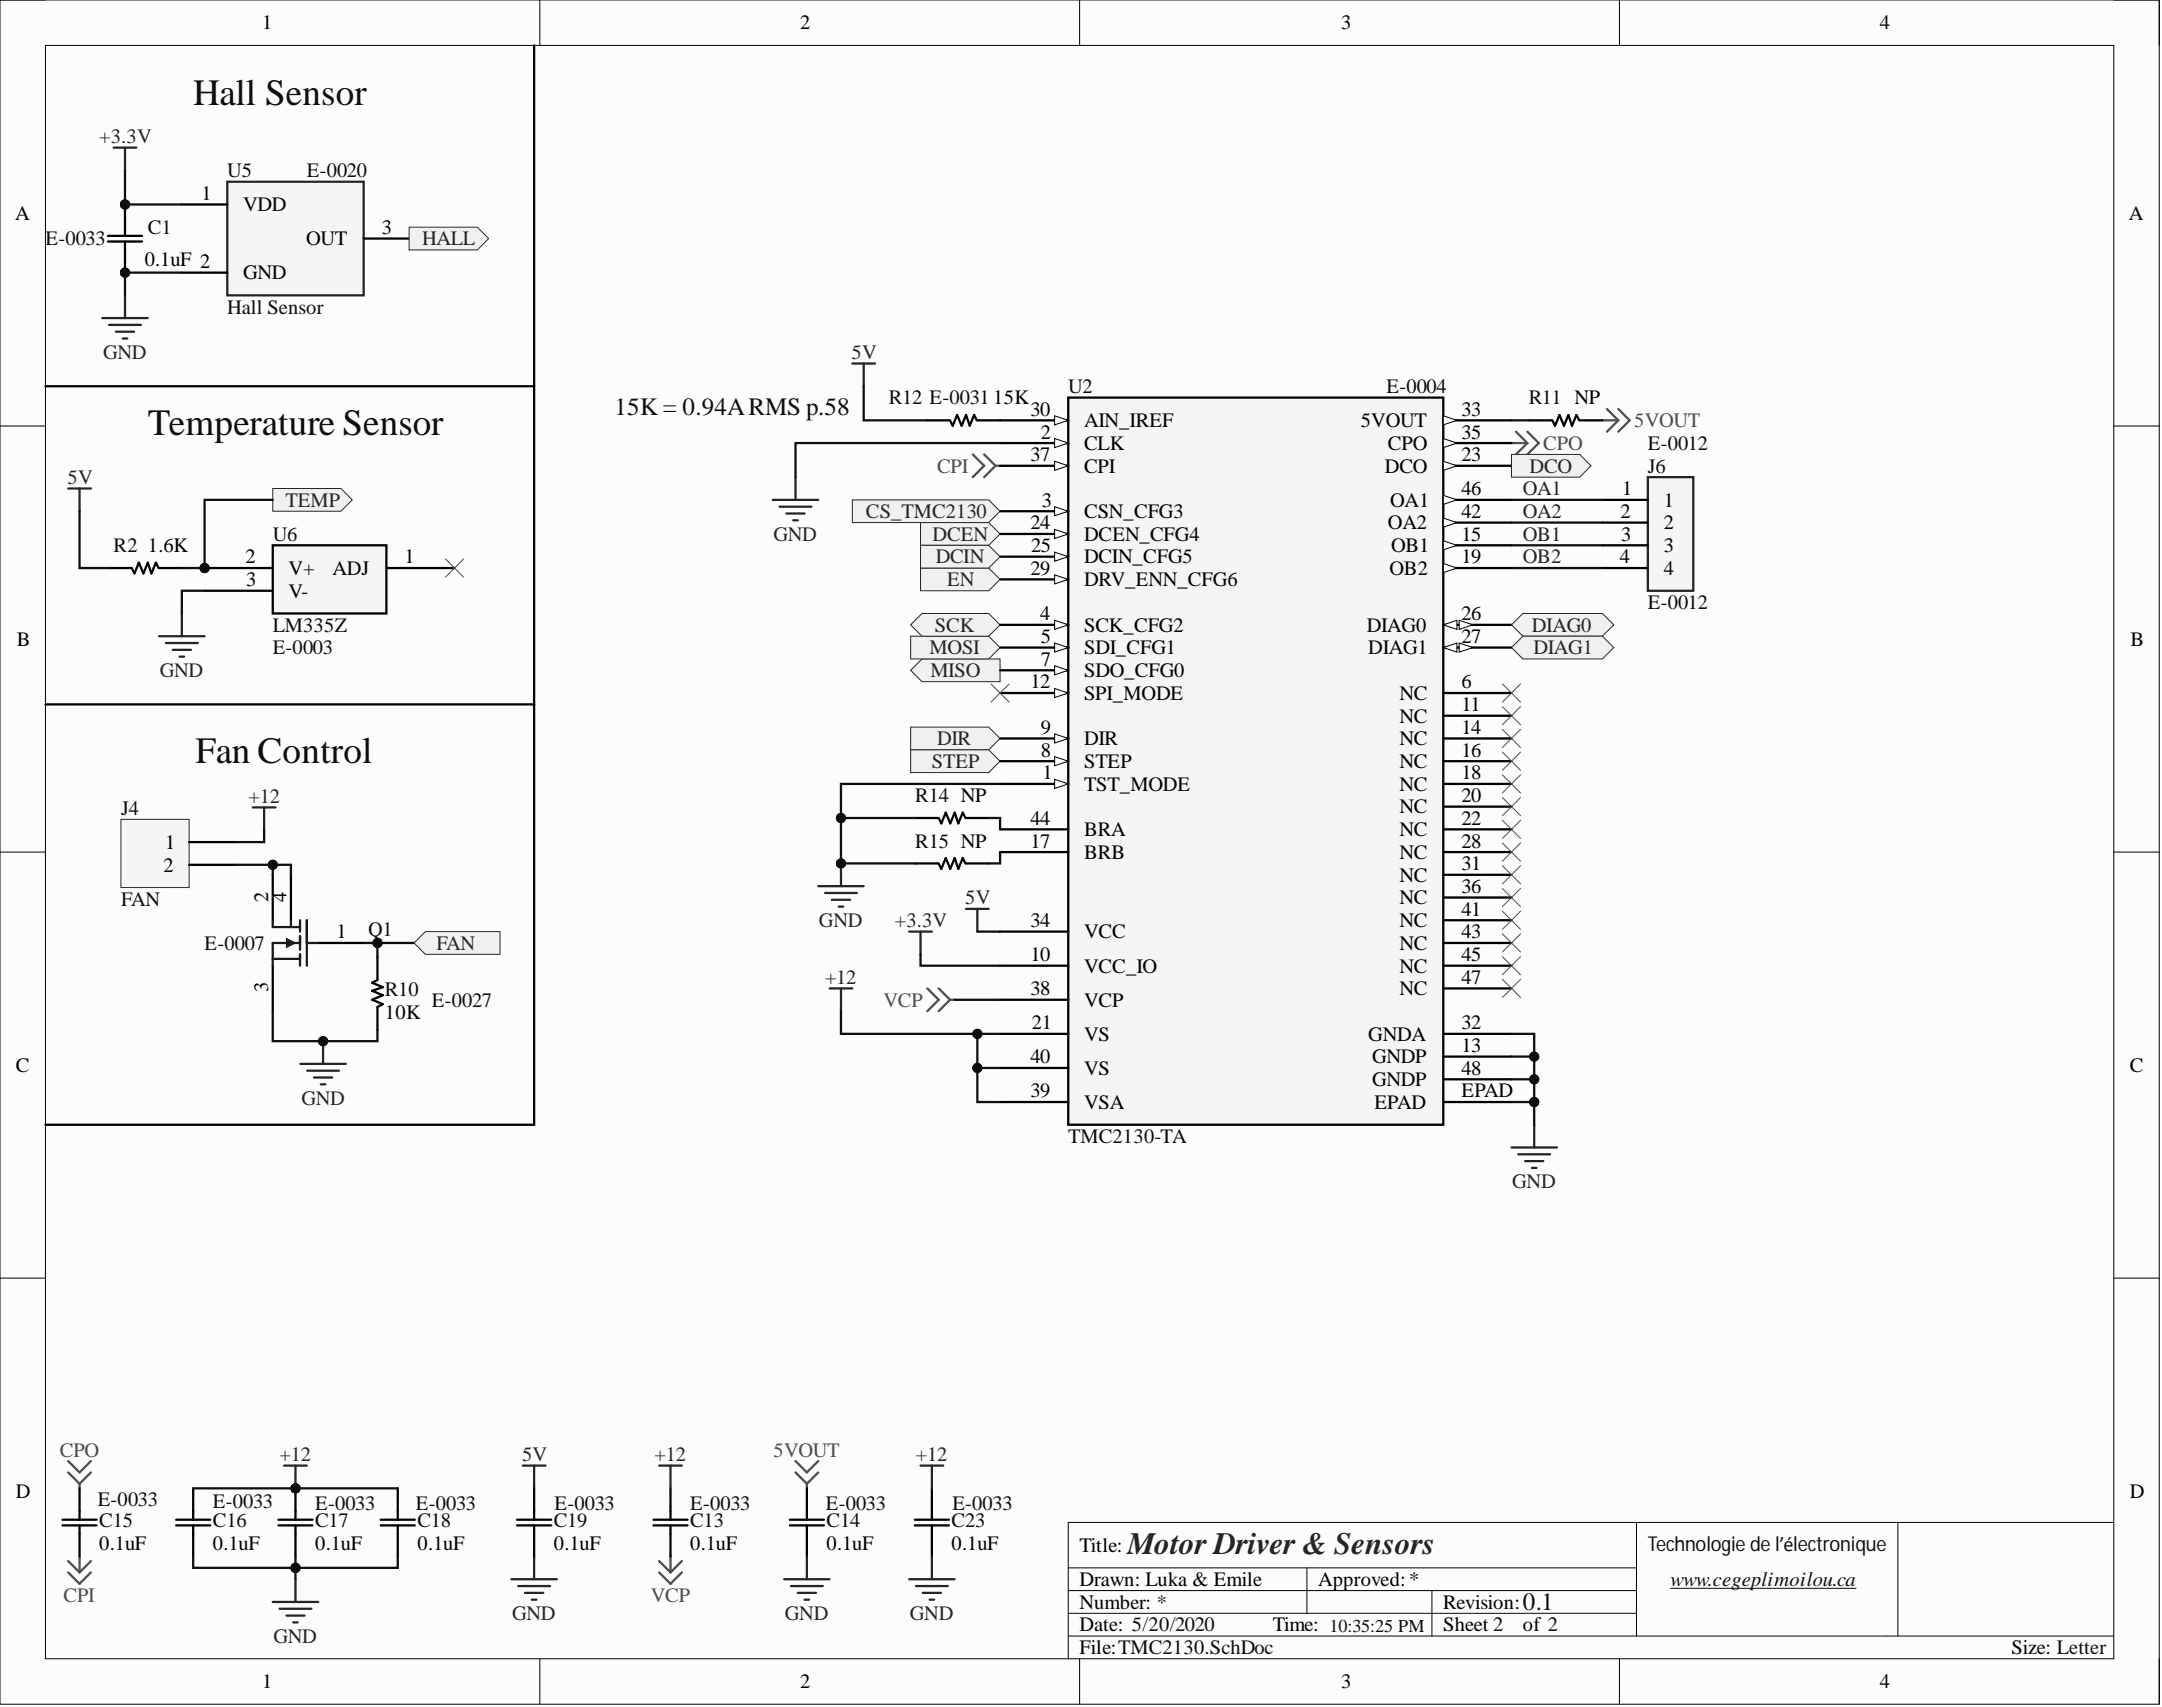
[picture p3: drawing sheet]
<svg xmlns="http://www.w3.org/2000/svg" width="241mm" height="190mm" viewBox="0 0 241 190" stroke-linecap="round" stroke-linejoin="round" font-family="sans-serif">
<defs><g id="words">
<g font-size="4.1" fill="#0e0e0e">
<text x="21.6" y="11.7">Hall Sensor</text>
<text x="16.5" y="48.5">Temperature Sensor</text>
<text x="21.8" y="85.1">Fan Control</text>
</g>
<text font-size="3.5" fill="#262626" x="125.8" y="173.5">Motor Driver &amp; Sensors</text>
<g font-size="2.8" fill="#0e0e0e">
<text x="68.6" y="46.3">15K = 0.94ARMS p.58</text>
<text x="170" y="179.7">0.1</text>
</g>
<g font-size="2.3">
<text x="29.3" y="3.3">1</text>
<text x="89.3" y="3.3">2</text>
<text x="149.7" y="3.3">3</text>
<text x="209.8" y="3.3">4</text>
<text x="22.5" y="22.3">1</text>
<text x="27.1" y="23.6">VDD</text>
<text x="1.7" y="24.5">A</text>
<text x="16.2" y="29.7">0.1uF 2</text>
<text x="34.2" y="27.4">OUT</text>
<text x="42.6" y="26.1">3</text>
<text x="237.6" y="24.5">A</text>
<text x="27.1" y="31.2">GND</text>
<text x="115" y="46.4">30</text>
<text x="121" y="47.7">AIN_IREF</text>
<text x="151.9" y="47.7">5VOUT</text>
<text x="163.1" y="46.4">33</text>
<text x="115" y="51.5">37</text>
<text x="116.2" y="48.9">2</text>
<text x="121" y="50.2">CLK</text>
<text x="121" y="52.7">CPI</text>
<text x="154.6" y="52.7">DCO</text>
<text x="154.9" y="50.2">CPO</text>
<text x="163.1" y="48.9">35</text>
<text x="163.1" y="51.5">23</text>
<text x="115" y="59.1">24</text>
<text x="116.3" y="56.5">3</text>
<text x="121" y="57.8">CSN_CFG3</text>
<text x="154.9" y="59.1">OA2</text>
<text x="155.2" y="56.5">OA1</text>
<text x="163.1" y="55.3">46</text>
<text x="163.1" y="57.8">42</text>
<text x="180.9" y="57.8">2</text>
<text x="181" y="55.3">1</text>
<text x="185.7" y="56.5">1</text>
<text x="185.7" y="59.1">2</text>
<text x="16.5" y="61.6">1.6K</text>
<text x="27.4" y="62.9">2</text>
<text x="27.5" y="65.4">3</text>
<text x="32.2" y="64.2">V+</text>
<text x="37.1" y="64.2">ADJ</text>
<text x="45.2" y="62.9">1</text>
<text x="115" y="64.2">29</text>
<text x="115.1" y="61.6">25</text>
<text x="121" y="60.3">DCEN_CFG4</text>
<text x="121" y="62.9">DCIN_CFG5</text>
<text x="121" y="65.4">DRV_ENN_CFG6</text>
<text x="155.1" y="64.2">OB2</text>
<text x="155.3" y="61.6">OB1</text>
<text x="163.1" y="60.3">15</text>
<text x="163.1" y="62.9">19</text>
<text x="180.8" y="62.9">4</text>
<text x="181" y="60.3">3</text>
<text x="185.7" y="61.6">3</text>
<text x="185.7" y="64.2">4</text>
<text x="32.2" y="66.7">V-</text>
<text x="116.1" y="69.2">4</text>
<text x="116.2" y="71.8">5</text>
<text x="121" y="70.5">SCK_CFG2</text>
<text x="152.5" y="70.5">DIAG0</text>
<text x="163.1" y="69.2">26</text>
<text x="163.1" y="71.8">27</text>
<text x="1.9" y="72.1">B</text>
<text x="115" y="76.8">12</text>
<text x="116.2" y="74.3">7</text>
<text x="121" y="73">SDI_CFG1</text>
<text x="121" y="75.6">SDO_CFG0</text>
<text x="152.7" y="73">DIAG1</text>
<text x="163.1" y="76.8">6</text>
<text x="237.8" y="72.1">B</text>
<text x="116.2" y="81.9">9</text>
<text x="121" y="83.2">DIR</text>
<text x="121" y="78.1">SPI_MODE</text>
<text x="156.2" y="78.1">NC</text>
<text x="156.2" y="80.6">NC</text>
<text x="156.2" y="83.2">NC</text>
<text x="163.1" y="79.4">11</text>
<text x="163.1" y="81.9">14</text>
<text x="116.2" y="84.4">8</text>
<text x="116.4" y="87">1</text>
<text x="121" y="85.7">STEP</text>
<text x="121" y="88.2">TST_MODE</text>
<text x="156.2" y="85.7">NC</text>
<text x="156.2" y="88.2">NC</text>
<text x="163.1" y="84.4">16</text>
<text x="163.1" y="87">18</text>
<text x="163.1" y="89.5">20</text>
<text x="18.4" y="94.8">1</text>
<text x="115" y="92">44</text>
<text x="115" y="94.6">17</text>
<text x="121" y="93.3">BRA</text>
<text x="121" y="95.9">BRB</text>
<text x="156.2" y="90.8">NC</text>
<text x="156.2" y="93.3">NC</text>
<text x="156.2" y="95.9">NC</text>
<text x="163.1" y="92">22</text>
<text x="163.1" y="94.6">28</text>
<text x="18.3" y="97.3">2</text>
<text x="29.9" y="100.7" transform="rotate(-90 29.9 100.7)">2</text>
<text x="32" y="100.7" transform="rotate(-90 32 100.7)">4</text>
<text x="156.2" y="98.4">NC</text>
<text x="156.2" y="100.9">NC</text>
<text x="163.1" y="97.1">31</text>
<text x="163.1" y="99.7">36</text>
<text x="37.5" y="104.7">1</text>
<text x="115" y="103.5">34</text>
<text x="115" y="107.3">10</text>
<text x="121" y="104.7">VCC</text>
<text x="156.2" y="103.5">NC</text>
<text x="156.2" y="106">NC</text>
<text x="163.1" y="102.2">41</text>
<text x="163.1" y="104.7">43</text>
<text x="163.1" y="107.3">45</text>
<text x="29.9" y="110.7" transform="rotate(-90 29.9 110.7)">3</text>
<text x="43" y="113.7">10K</text>
<text x="115" y="111.1">38</text>
<text x="121" y="108.5">VCC_IO</text>
<text x="121" y="112.3">VCP</text>
<text x="156.2" y="108.5">NC</text>
<text x="156.2" y="111.1">NC</text>
<text x="163.1" y="109.8">47</text>
<text x="1.8" y="119.6">C</text>
<text x="115" y="118.7">40</text>
<text x="115.2" y="114.9">21</text>
<text x="121" y="116.1">VS</text>
<text x="121" y="119.9">VS</text>
<text x="152.7" y="116.1">GNDA</text>
<text x="153.1" y="118.7">GNDP</text>
<text x="163.1" y="114.9">32</text>
<text x="163.1" y="117.4">13</text>
<text x="163.1" y="119.9">48</text>
<text x="237.7" y="119.6">C</text>
<text x="115" y="122.5">39</text>
<text x="121" y="123.7">VSA</text>
<text x="153.1" y="121.2">GNDP</text>
<text x="153.4" y="123.7">EPAD</text>
<text x="163.1" y="122.5">EPAD</text>
<text x="1.8" y="167.2">D</text>
<text x="237.7" y="167.2">D</text>
<text x="11.1" y="172.9">0.1uF</text>
<text x="23.8" y="172.9">0.1uF</text>
<text x="35.2" y="172.9">0.1uF</text>
<text x="46.6" y="172.9">0.1uF</text>
<text x="61.8" y="172.9">0.1uF</text>
<text x="77" y="172.9">0.1uF</text>
<text x="92.3" y="172.9">0.1uF</text>
<text x="106.2" y="172.9">0.1uF</text>
<text x="120.5" y="173.2">Title:</text>
<text x="120.5" y="179.5">Number: *</text>
<text x="120.5" y="177">Drawn: Luka &amp; Emile</text>
<text x="147.1" y="177">Approved:*</text>
<text x="161.1" y="179.5">Revision:</text>
<text x="120.5" y="182.1">Date: 5/20/2020</text>
<text x="120.5" y="184.6">File:TMC2130.SchDoc</text>
<text x="142.1" y="182.1">Time:</text>
<text x="161.1" y="182.1">Sheet 2</text>
<text x="170" y="182.1">of 2</text>
<text x="224.5" y="184.6">Size: Letter</text>
<text x="29.3" y="188.4">1</text>
<text x="89.3" y="188.4">2</text>
<text x="149.7" y="188.4">3</text>
<text x="209.8" y="188.4">4</text>
</g>
<g font-size="2.3" fill="#262626">
<text x="11.1" y="16">+3.3V</text>
<text x="47.1" y="27.4">HALL</text>
<text x="11.5" y="40.1">GND</text>
<text x="95" y="40.1">5V</text>
<text x="170.7" y="52.7">DCO</text>
<text x="7.5" y="54">5V</text>
<text x="31.9" y="56.5">TEMP</text>
<text x="96.7" y="57.8">CS_TMC2130</text>
<text x="170" y="55.3">OA1</text>
<text x="170" y="57.8">OA2</text>
<text x="86.3" y="60.3">GND</text>
<text x="104.1" y="60.3">DCEN</text>
<text x="104.4" y="62.9">DCIN</text>
<text x="105.7" y="65.4">EN</text>
<text x="170" y="60.3">OB1</text>
<text x="170" y="62.9">OB2</text>
<text x="104.3" y="70.5">SCK</text>
<text x="171" y="70.5">DIAG0</text>
<text x="17.8" y="75.6">GND</text>
<text x="103.8" y="73">MOSI</text>
<text x="103.8" y="75.6">MISO</text>
<text x="171.1" y="73">DIAG1</text>
<text x="104.6" y="83.2">DIR</text>
<text x="27.7" y="89.6">+12</text>
<text x="104" y="85.7">STEP</text>
<text x="107.7" y="100.9">5V</text>
<text x="48.7" y="106">FAN</text>
<text x="91.4" y="103.5">GND</text>
<text x="99.9" y="103.5">+3.3V</text>
<text x="92.1" y="109.8">+12</text>
<text x="33.7" y="123.3">GND</text>
<text x="168.8" y="132.6">GND</text>
<text x="31.2" y="163.1">+12</text>
<text x="58.3" y="163.1">5V</text>
<text x="73.1" y="163.1">+12</text>
<text x="102.2" y="163.1">+12</text>
<text x="30.5" y="183.3">GND</text>
<text x="57.2" y="180.8">GND</text>
<text x="87.6" y="180.8">GND</text>
<text x="101.6" y="180.8">GND</text>
</g>
<g font-size="2.3" fill="#0e0e0e">
<text x="25.4" y="19.8">U5</text>
<text x="34.2" y="19.8">E-0020</text>
<text x="5.1" y="27.4">E-0033</text>
<text x="16.5" y="26.1">C1</text>
<text x="25.4" y="35">Hall Sensor</text>
<text x="99.2" y="45.1">R12 E-003115K</text>
<text x="119.2" y="43.9">U2</text>
<text x="154.7" y="43.9">E-0004</text>
<text x="170.6" y="45.1">R11 NP</text>
<text x="183.9" y="50.2">E-0012</text>
<text x="183.9" y="52.7">J6</text>
<text x="12.7" y="61.6">R2</text>
<text x="30.4" y="60.3">U6</text>
<text x="30.4" y="70.5">LM335Z</text>
<text x="183.9" y="68">E-0012</text>
<text x="30.4" y="73">E-0003</text>
<text x="102.1" y="89.5">R14 NP</text>
<text x="13.5" y="90.9">J4</text>
<text x="102.1" y="94.6">R15 NP</text>
<text x="13.5" y="101.1">FAN</text>
<text x="22.8" y="106">E-0007</text>
<text x="41.1" y="104.5">Q1</text>
<text x="43" y="111.2">R10</text>
<text x="48.2" y="112.3">E-0027</text>
<text x="119.2" y="127.6">TMC2130-TA</text>
<text x="10.9" y="168">E-0033</text>
<text x="11.1" y="170.4">C15</text>
<text x="23.8" y="168.3">E-0033</text>
<text x="23.8" y="170.4">C16</text>
<text x="35.2" y="168.5">E-0033</text>
<text x="35.2" y="170.4">C17</text>
<text x="46.4" y="168.5">E-0033</text>
<text x="46.6" y="170.4">C18</text>
<text x="61.8" y="170.4">C19</text>
<text x="61.9" y="168.5">E-0033</text>
<text x="77" y="168.5">E-0033</text>
<text x="77" y="170.4">C13</text>
<text x="92.2" y="168.5">E-0033</text>
<text x="92.3" y="170.4">C14</text>
<text x="106.2" y="170.4">C23</text>
<text x="106.3" y="168.5">E-0033</text>
<text x="183.9" y="173.1">Technologie de l’électronique</text>
<text x="186.5" y="177">www.cegeplimoilou.ca</text>
</g>
<g font-size="2.3" fill="#4c4c4c">
<text x="182.4" y="47.7">5VOUT</text>
<text x="104.6" y="52.7">CPI</text>
<text x="172.2" y="50.2">CPO</text>
<text x="98.6" y="112.3">VCP</text>
<text x="6.7" y="162.5">CPO</text>
<text x="86.3" y="162.5">5VOUT</text>
<text x="7.1" y="178.8">CPI</text>
<text x="72.6" y="178.8">VCP</text>
</g>
<text font-size="2" fill="#0e0e0e" x="148.4" y="182.2">10:35:25 PM</text>
</g></defs>
<path d="M0 0h241v190.2h-241z" fill-rule="evenodd" fill="#fcfcfc"/>
<path d="M0 0h241v190.2h-241z" fill="none" stroke="#000" stroke-width=".11"/>
<path d="M5.1 5.1h230.8v180h-230.8z" fill-rule="evenodd" fill="#fcfcfc"/>
<g fill="none" stroke="#000" stroke-width=".11">
<path d="M0 0h5.1M60.2 0v5.1M120.5 0v5.1M180.7 0v5.1M235.9 0h5.1v5.1M5.1 5.1h230.8v180h-230.8zM0 47.5h5.1M235.9 47.5h5.1M0 95.1h5.1M235.9 95.1h5.1M0 142.6h5.1M235.9 142.6h5.1"/>
<path d="M119.2 177.5h63.4M119.2 175h63.4M145.9 175v5M159.8 177.5v5.1M182.6 169.9v12.7M211.8 169.9v12.7M235.9 169.9h-116.7v15.2M60.2 185.1v5.1M119.2 182.6h116.7M119.2 180h63.4M120.5 185.1v5.1M180.7 185.1v5.1"/>
<path d="M241 185.1v5.1"/>
</g>
<path d="M186.5 177.3h20.7" fill="none" stroke="#0e0e0e" stroke-width=".11"/>
<path d="M101.6 81.1h8.7l1.3 1.3-1.3 1.3h-8.7z" fill-rule="evenodd" fill="#f0f0f0"/>
<path d="M101.6 81.1h8.7l1.3 1.3-1.3 1.3h-8.7z" fill="none" stroke="#262626" stroke-width=".11"/>
<path d="M101.6 83.7h8.7l1.3 1.2-1.3 1.3h-8.7z" fill-rule="evenodd" fill="#f0f0f0"/>
<path d="M101.6 83.7h8.7l1.3 1.2-1.3 1.3h-8.7z" fill="none" stroke="#262626" stroke-width=".11"/>
<path d="M101.6 74.8l1.3-1.3h8.7v2.6h-8.7z" fill-rule="evenodd" fill="#f0f0f0"/>
<path d="M101.6 74.8l1.3-1.3h8.7v2.6h-8.7z" fill="none" stroke="#262626" stroke-width=".11"/>
<path d="M101.6 71h8.7l1.3 1.3-1.3 1.2h-8.7z" fill-rule="evenodd" fill="#f0f0f0"/>
<path d="M101.6 71h8.7l1.3 1.3-1.3 1.2h-8.7z" fill="none" stroke="#262626" stroke-width=".11"/>
<path d="M101.6 69.7l1.3-1.2h7.4l1.3 1.2-1.3 1.3h-7.4z" fill-rule="evenodd" fill="#f0f0f0"/>
<path d="M101.6 69.7l1.3-1.2h7.4l1.3 1.2-1.3 1.3h-7.4z" fill="none" stroke="#262626" stroke-width=".11"/>
<path d="M91.3 98.9h5.1M92.1 99.7h3.5M93.9 96.4v2.5M92.8 100.4h2.1M93.6 101.2h.5M168.7 128.1h5.1M169.5 128.8h3.5M170.2 129.6h2M171 130.3h.5M171.2 125.5v2.6" fill="none" stroke="#262626" stroke-width=".25"/>
<circle cx="93.9" cy="96.4" r=".51" fill="#0e0e0e"/>
<circle cx="93.9" cy="96.4" r=".51" fill="none" stroke="#0e0e0e" stroke-width=".11"/>
<g fill="none" stroke="#4c4c4c" stroke-width=".25">
<path d="M108.6 50.7l1.2 1.3-1.2 1.2M109.8 50.7l1.3 1.3M111.1 52l-1.3 1.2M111.1 52h.5M168.7 49.4h1.8M169.2 48.2l1.3 1.2M170.5 49.4l-1.3 1.3M170.5 48.2l1.2 1.2-1.2 1.3M7.6 174.2l1.3 1.3M7.6 175.5l1.3 1.2 1.2-1.2M7.6 163.1l1.3 1.2 1.2-1.2M7.6 164.3l1.3 1.3"/>
<path d="M8.9 165.6v.5M8.9 173.7v1.8M10.1 174.2l-1.2 1.3M10.1 164.3l-1.2 1.3"/>
</g>
<path d="M86.3 55.8h5M87 56.5h3.6M87.8 57.3h2M88.5 58.1h.5M88.8 53.2v2.6M30.4 178.8h5.1M31.2 179.5h3.6M33 176.2v2.6M32 180.3h2M32.7 181.1h.5" fill="none" stroke="#262626" stroke-width=".25"/>
<path d="M119.2 44.4h41.9v81.1h-41.9z" fill-rule="evenodd" fill="#f5f5f5"/>
<path d="M111.6 46.9h7.6M119.2 44.4h41.9v81.1h-41.9z" fill="none" stroke="#000" stroke-width=".25"/>
<path d="M117.7 46.4l1.5 .5-1.5 .5z" fill="#fbfbfb"/>
<path d="M117.7 46.4l1.5 .5-1.5 .5z" fill="none" stroke="#000" stroke-width=".11"/>
<path d="M111.6 49.4h7.6" fill="none" stroke="#000" stroke-width=".25"/>
<path d="M117.7 48.9l1.5 .5-1.5 .6z" fill="#fbfbfb"/>
<path d="M117.7 48.9l1.5 .5-1.5 .6z" fill="none" stroke="#000" stroke-width=".11"/>
<path d="M111.6 52h7.6" fill="none" stroke="#000" stroke-width=".25"/>
<path d="M117.7 51.5l1.5 .5-1.5 .5z" fill="#fbfbfb"/>
<path d="M117.7 51.5l1.5 .5-1.5 .5z" fill="none" stroke="#000" stroke-width=".11"/>
<path d="M111.6 57.1h7.6" fill="none" stroke="#000" stroke-width=".25"/>
<path d="M117.7 56.5l1.5 .6-1.5 .5z" fill="#fbfbfb"/>
<path d="M117.7 56.5l1.5 .6-1.5 .5z" fill="none" stroke="#000" stroke-width=".11"/>
<path d="M111.6 59.6h7.6" fill="none" stroke="#000" stroke-width=".25"/>
<path d="M117.7 59.1l1.5 .5-1.5 .5z" fill="#fbfbfb"/>
<path d="M117.7 59.1l1.5 .5-1.5 .5z" fill="none" stroke="#000" stroke-width=".11"/>
<path d="M111.6 62.1h7.6" fill="none" stroke="#000" stroke-width=".25"/>
<path d="M117.7 61.6l1.5 .5-1.5 .5z" fill="#fbfbfb"/>
<path d="M117.7 61.6l1.5 .5-1.5 .5z" fill="none" stroke="#000" stroke-width=".11"/>
<path d="M111.6 82.4h7.6" fill="none" stroke="#000" stroke-width=".25"/>
<path d="M117.7 81.9l1.5 .5-1.5 .5z" fill="#fbfbfb"/>
<path d="M117.7 81.9l1.5 .5-1.5 .5z" fill="none" stroke="#000" stroke-width=".11"/>
<path d="M111.6 64.7h7.6" fill="none" stroke="#000" stroke-width=".25"/>
<path d="M117.7 64.2l1.5 .5-1.5 .5z" fill="#fbfbfb"/>
<path d="M117.7 64.2l1.5 .5-1.5 .5z" fill="none" stroke="#000" stroke-width=".11"/>
<path d="M111.6 69.7h7.6" fill="none" stroke="#000" stroke-width=".25"/>
<path d="M117.7 69.2l1.5 .5-1.5 .5z" fill="#fbfbfb"/>
<path d="M117.7 69.2l1.5 .5-1.5 .5z" fill="none" stroke="#000" stroke-width=".11"/>
<path d="M111.6 72.3h7.6" fill="none" stroke="#000" stroke-width=".25"/>
<path d="M117.7 71.8l1.5 .5-1.5 .5z" fill="#fbfbfb"/>
<path d="M117.7 71.8l1.5 .5-1.5 .5z" fill="none" stroke="#000" stroke-width=".11"/>
<path d="M111.6 74.8h7.6" fill="none" stroke="#000" stroke-width=".25"/>
<path d="M117.7 74.3l1.5 .5-1.5 .5z" fill="#fbfbfb"/>
<path d="M117.7 74.3l1.5 .5-1.5 .5z" fill="none" stroke="#000" stroke-width=".11"/>
<path d="M111.6 77.3h7.6" fill="none" stroke="#000" stroke-width=".25"/>
<path d="M117.7 76.8l1.5 .5-1.5 .5z" fill="#fbfbfb"/>
<path d="M117.7 76.8l1.5 .5-1.5 .5z" fill="none" stroke="#000" stroke-width=".11"/>
<path d="M111.6 84.9h7.6" fill="none" stroke="#000" stroke-width=".25"/>
<path d="M117.7 84.4l1.5 .5-1.5 .6z" fill="#fbfbfb"/>
<path d="M117.7 84.4l1.5 .5-1.5 .6z" fill="none" stroke="#000" stroke-width=".11"/>
<path d="M111.6 87.5h7.6" fill="none" stroke="#000" stroke-width=".25"/>
<path d="M117.7 87l1.5 .5-1.5 .5z" fill="#fbfbfb"/>
<path d="M117.7 87l1.5 .5-1.5 .5z" fill="none" stroke="#000" stroke-width=".11"/>
<path d="M161.1 46.9h7.6M111.6 92.6h7.6M111.6 95.1h7.6M111.6 104h7.6M111.6 107.8h7.6M111.6 111.6h7.6M111.6 115.4h7.6M111.6 119.2h7.6M111.6 123h7.6" fill="none" stroke="#000" stroke-width=".25"/>
<path d="M161.1 46.4l1.5 .5-1.5 .5z" fill="#fbfbfb"/>
<path d="M161.1 46.4l1.5 .5-1.5 .5z" fill="none" stroke="#000" stroke-width=".11"/>
<path d="M161.1 49.4h7.6" fill="none" stroke="#000" stroke-width=".25"/>
<path d="M161.1 48.9l1.5 .5-1.5 .6z" fill="#fbfbfb"/>
<path d="M161.1 48.9l1.5 .5-1.5 .6z" fill="none" stroke="#000" stroke-width=".11"/>
<path d="M161.1 52h7.6" fill="none" stroke="#000" stroke-width=".25"/>
<path d="M161.1 51.5l1.5 .5-1.5 .5z" fill="#fbfbfb"/>
<path d="M161.1 51.5l1.5 .5-1.5 .5z" fill="none" stroke="#000" stroke-width=".11"/>
<path d="M161.1 55.8h7.6" fill="none" stroke="#000" stroke-width=".25"/>
<path d="M161.1 55.3l1.5 .5-1.5 .5z" fill="#fbfbfb"/>
<path d="M161.1 55.3l1.5 .5-1.5 .5z" fill="none" stroke="#000" stroke-width=".11"/>
<path d="M161.1 58.3h7.6" fill="none" stroke="#000" stroke-width=".25"/>
<path d="M161.1 57.8l1.5 .5-1.5 .5z" fill="#fbfbfb"/>
<path d="M161.1 57.8l1.5 .5-1.5 .5z" fill="none" stroke="#000" stroke-width=".11"/>
<path d="M161.1 60.9h7.6" fill="none" stroke="#000" stroke-width=".25"/>
<path d="M161.1 60.3l1.5 .6-1.5 .5z" fill="#fbfbfb"/>
<path d="M161.1 60.3l1.5 .6-1.5 .5z" fill="none" stroke="#000" stroke-width=".11"/>
<path d="M161.1 63.4h7.6" fill="none" stroke="#000" stroke-width=".25"/>
<path d="M161.1 62.9l1.5 .5-1.5 .5z" fill="#fbfbfb"/>
<path d="M161.1 62.9l1.5 .5-1.5 .5z" fill="none" stroke="#000" stroke-width=".11"/>
<path d="M161.1 69.7h7.6" fill="none" stroke="#000" stroke-width=".25"/>
<path d="M161.1 69.7l1.5-.5v1z" fill="#fbfbfb"/>
<path d="M161.1 69.7l1.5-.5v1z" fill="none" stroke="#000" stroke-width=".11"/>
<path d="M162.9 69.2l1.5 .5-1.5 .5z" fill="#fbfbfb"/>
<path d="M162.9 69.2l1.5 .5-1.5 .5z" fill="none" stroke="#000" stroke-width=".11"/>
<path d="M161.1 72.3h7.6" fill="none" stroke="#000" stroke-width=".25"/>
<path d="M161.1 72.3l1.5-.5v1z" fill="#fbfbfb"/>
<path d="M161.1 72.3l1.5-.5v1z" fill="none" stroke="#000" stroke-width=".11"/>
<path d="M162.9 71.8l1.5 .5-1.5 .5z" fill="#fbfbfb"/>
<path d="M162.9 71.8l1.5 .5-1.5 .5z" fill="none" stroke="#000" stroke-width=".11"/>
<g fill="none" stroke="#000" stroke-width=".25">
<path d="M161.1 77.3h7.6M161.1 79.9h7.6M161.1 82.4h7.6M161.1 84.9h7.6M161.1 87.5h7.6M161.1 90h7.6M161.1 92.6h7.6M161.1 95.1h7.6M161.1 97.6h7.6M161.1 100.2h7.6M161.1 102.7h7.6M161.1 105.2h7.6"/>
<path d="M161.1 107.8h7.6M161.1 110.3h7.6M161.1 115.4h7.6M161.1 117.9h7.6M161.1 120.5h7.6M161.1 123h7.6"/>
</g>
<path d="M57.1 176.2h5.1M57.8 177h3.6M58.6 177.8h2M59.4 178.5h.5M59.6 173.7v2.5" fill="none" stroke="#262626" stroke-width=".25"/>
<g fill="none" stroke="#4c4c4c" stroke-width=".25">
<path d="M178.8 46.9h1.8M179.3 45.6l1.3 1.3M180.6 46.9l-1.3 1.3M180.6 45.6l1.3 1.3-1.3 1.3M103.5 110.3l1.3 1.3-1.3 1.2M104.8 110.3l1.2 1.3M106 111.6l-1.2 1.2M106 111.6h.5M73.6 174.2l1.2 1.3M73.6 175.5l1.2 1.2 1.3-1.2M74.8 173.7v1.8M76.1 174.2l-1.3 1.3"/>
<path d="M88.8 163.1l1.3 1.2 1.2-1.2M88.8 164.3l1.3 1.3M90.1 165.6v.5M91.3 164.3l-1.2 1.3"/>
</g>
<path d="M102.7 63.4h7.6l1.3 1.3-1.3 1.2h-7.6z" fill-rule="evenodd" fill="#f0f0f0"/>
<path d="M102.7 63.4h7.6l1.3 1.3-1.3 1.2h-7.6z" fill="none" stroke="#262626" stroke-width=".11"/>
<path d="M11.4 35.5h5.1M12.2 36.3h3.5M12.9 37h2.1M13.7 37.8h.5M14 33v2.5" fill="none" stroke="#262626" stroke-width=".25"/>
<path d="M25.4 20.3h15.2v12.7h-15.2z" fill-rule="evenodd" fill="#f5f5f5"/>
<path d="M25.4 20.3h15.2v12.7h-15.2z" fill="none" stroke="#262626" stroke-width=".25"/>
<path d="M20.3 22.8h5.1M20.3 30.4h5.1M40.6 26.6h5.1" fill="none" stroke="#000" stroke-width=".25"/>
<path d="M45.7 25.4h7.6l1.2 1.2-1.2 1.3h-7.6z" fill-rule="evenodd" fill="#f0f0f0"/>
<path d="M45.7 25.4h7.6l1.2 1.2-1.2 1.3h-7.6z" fill="none" stroke="#262626" stroke-width=".11"/>
<circle cx="22.8" cy="63.4" r=".51" fill="#0e0e0e"/>
<circle cx="22.8" cy="63.4" r=".51" fill="none" stroke="#0e0e0e" stroke-width=".11"/>
<path d="M30.4 60.9h12.7v7.6h-12.7z" fill-rule="evenodd" fill="#f5f5f5"/>
<path d="M22.8 63.4h7.6M30.4 60.9h12.7v7.6h-12.7zM43.1 63.4h7.6" fill="none" stroke="#000" stroke-width=".25"/>
<circle cx="22.8" cy="63.4" r=".51" fill="#0e0e0e"/>
<circle cx="22.8" cy="63.4" r=".51" fill="none" stroke="#0e0e0e" stroke-width=".11"/>
<path d="M22.8 65.9h7.6" fill="none" stroke="#000" stroke-width=".25"/>
<path d="M17.8 71h5M18.5 71.8h3.6M19.3 72.5h2M20 73.3h.5M20.3 68.5v2.5" fill="none" stroke="#262626" stroke-width=".25"/>
<path d="M30.4 54.5h7.7l1.2 1.3-1.2 1.3h-7.7z" fill-rule="evenodd" fill="#f0f0f0"/>
<path d="M30.4 54.5h7.7l1.2 1.3-1.2 1.3h-7.7z" fill="none" stroke="#262626" stroke-width=".11"/>
<path d="M12.7 16.5h2.5M14 16.5v2.5M7.6 54.5h2.5M8.9 54.5v2.6M107.8 101.4h2.5M109.1 101.4v2.6M58.3 163.6h2.6M59.6 163.6v2.5" fill="none" stroke="#262626" stroke-width=".25"/>
<path d="M59.6 5.1v73.5h-54.5M5.1 43.1h54.5" fill="none" stroke="#000" stroke-width=".25"/>
<g fill="none" stroke="#4c4c4c" stroke-width=".11">
<path d="M110.6 76.3l2 2.1M112.6 76.3l-2 2.1M167.7 78.9l2 2M169.7 78.9l-2 2M167.7 81.4l2 2M167.7 83.9l2 2.1M167.7 86.5l2 2M167.7 89l2 2M167.7 91.5l2 2.1M167.7 94.1l2 2M167.7 96.6l2 2M167.7 99.1l2 2.1"/>
<path d="M169.7 81.4l-2 2M169.7 83.9l-2 2.1M169.7 86.5l-2 2M169.7 89l-2 2M169.7 91.5l-2 2.1M169.7 94.1l-2 2M169.7 96.6l-2 2M169.7 99.1l-2 2.1M167.7 101.7l2 2M167.7 104.2l2 2M167.7 106.8l2 2M167.7 109.3l2 2"/>
<path d="M169.7 101.7l-2 2M169.7 104.2l-2 2M169.7 106.8l-2 2M169.7 109.3l-2 2"/>
</g>
<path d="M95.1 55.8h15.2l1.3 1.3-1.3 1.2h-15.2z" fill-rule="evenodd" fill="#f0f0f0"/>
<path d="M95.1 55.8h15.2l1.3 1.3-1.3 1.2h-15.2z" fill="none" stroke="#262626" stroke-width=".11"/>
<path d="M101.5 104h2.5M102.7 104v2.5" fill="none" stroke="#262626" stroke-width=".25"/>
<path d="M168.7 69.7l1.3-1.2h8.8l1.3 1.2-1.3 1.3h-8.8z" fill-rule="evenodd" fill="#f0f0f0"/>
<path d="M168.7 69.7l1.3-1.2h8.8l1.3 1.2-1.3 1.3h-8.8z" fill="none" stroke="#262626" stroke-width=".11"/>
<path d="M168.7 72.3l1.3-1.3h8.8l1.3 1.3-1.3 1.2h-8.8z" fill-rule="evenodd" fill="#f0f0f0"/>
<path d="M168.7 72.3l1.3-1.3h8.8l1.3 1.3-1.3 1.2h-8.8z" fill="none" stroke="#262626" stroke-width=".11"/>
<path d="M12.1 63.4h2.5M14.7 63.4l.3 .6 .5-1.2 .5 1.2 .5-1.2 .4 1.2 .5-1.2 .3 .6M17.8 63.4h2.5" fill="none" stroke="#000" stroke-width=".25"/>
<circle cx="14" cy="22.8" r=".51" fill="#0e0e0e"/>
<circle cx="14" cy="22.8" r=".51" fill="none" stroke="#0e0e0e" stroke-width=".11"/>
<circle cx="14" cy="30.4" r=".51" fill="#0e0e0e"/>
<circle cx="14" cy="30.4" r=".51" fill="none" stroke="#0e0e0e" stroke-width=".11"/>
<path d="M14 22.8v2.6" fill="none" stroke="#000" stroke-width=".25"/>
<circle cx="14" cy="22.8" r=".51" fill="#0e0e0e"/>
<circle cx="14" cy="22.8" r=".51" fill="none" stroke="#0e0e0e" stroke-width=".11"/>
<path d="M14 27.9v2.5" fill="none" stroke="#000" stroke-width=".25"/>
<circle cx="14" cy="30.4" r=".51" fill="#0e0e0e"/>
<circle cx="14" cy="30.4" r=".51" fill="none" stroke="#0e0e0e" stroke-width=".11"/>
<g fill="none" stroke="#000" stroke-width=".25">
<path d="M12 27h3.9M12 26.3h3.9M14 25.4v.9M14 27v.9M170.7 46.9h2.5M173.3 46.9l.3 .6 .5-1.2 .5 1.2 .4-1.2 .4 1.2 .5-1.2 .4 .6M176.3 46.9h2.5M7 170.2h3.8M7 169.6h3.8M8.9 166.1v3.5M8.9 170.2v3.5M19.7 170.2h3.8"/>
<path d="M19.7 169.6h3.8M21.6 166.1v3.5M21.6 170.2v3.5"/>
</g>
<circle cx="33" cy="166.1" r=".51" fill="#0e0e0e"/>
<circle cx="33" cy="166.1" r=".51" fill="none" stroke="#0e0e0e" stroke-width=".11"/>
<path d="M33 166.1v2.5" fill="none" stroke="#000" stroke-width=".25"/>
<circle cx="33" cy="166.1" r=".51" fill="#0e0e0e"/>
<circle cx="33" cy="166.1" r=".51" fill="none" stroke="#0e0e0e" stroke-width=".11"/>
<g fill="none" stroke="#000" stroke-width=".25">
<path d="M31.1 170.2h3.8M31.1 169.6h3.8M33 168.6v1M33 170.2v3.5M42.5 170.2h3.8M42.5 169.6h3.8M44.4 166.1v3.5M44.4 170.2v3.5M57.7 170.2h3.8M57.7 169.6h3.8M59.6 166.1v3.5M59.6 170.2v3.5"/>
<path d="M72.9 170.2h3.8M72.9 169.6h3.8M74.8 166.1v3.5M74.8 170.2v3.5M88.2 170.2h3.8M88.2 169.6h3.8M90.1 166.1v3.5M90.1 170.2v3.5"/>
</g>
<path d="M167.7 76.3l2 2.1M169.7 76.3l-2 2.1" fill="none" stroke="#4c4c4c" stroke-width=".11"/>
<path d="M183.9 53.2h5.1v12.7h-5.1z" fill-rule="evenodd" fill="#f5f5f5"/>
<path d="M183.9 53.2h5.1v12.7h-5.1z" fill="none" stroke="#262626" stroke-width=".25"/>
<path d="M178.8 55.8h5.1M178.8 58.3h5.1M178.8 60.9h5.1M178.8 63.4h5.1" fill="none" stroke="#000" stroke-width=".25"/>
<path d="M102.7 58.3h7.6l1.3 1.3-1.3 1.3h-7.6z" fill-rule="evenodd" fill="#f0f0f0"/>
<path d="M102.7 58.3h7.6l1.3 1.3-1.3 1.3h-7.6z" fill="none" stroke="#262626" stroke-width=".11"/>
<path d="M102.7 60.9h7.6l1.3 1.2-1.3 1.3h-7.6z" fill-rule="evenodd" fill="#f0f0f0"/>
<path d="M102.7 60.9h7.6l1.3 1.2-1.3 1.3h-7.6z" fill="none" stroke="#262626" stroke-width=".11"/>
<path d="M168.7 50.7h7.6l1.3 1.3-1.3 1.2h-7.6z" fill-rule="evenodd" fill="#f0f0f0"/>
<path d="M168.7 50.7h7.6l1.3 1.3-1.3 1.2h-7.6z" fill="none" stroke="#262626" stroke-width=".11"/>
<path d="M103.4 46.9h2.6M106 46.9l.3 .6 .5-1.2 .5 1.2 .5-1.2 .4 1.2 .5-1.2 .3 .6M109.1 46.9h2.5M102.2 91.3h2.5M102.2 96.4h2.5M104.8 91.3l.3 .6 .5-1.2 .5 1.2 .5-1.2 .4 1.2 .5-1.2 .3 .6M104.8 96.4l.3 .6 .5-1.2 .5 1.2 .5-1.2 .4 1.2 .5-1.2 .3 .6M107.8 91.3h2.5M107.8 96.4h2.5" fill="none" stroke="#000" stroke-width=".25"/>
<g fill="none" stroke="#262626" stroke-width=".25">
<path d="M95.1 40.6h2.6M96.4 40.6v2.5M92.6 110.3h2.5M93.9 110.3v2.5M31.7 163.6h2.5M33 163.6v2.5M73.6 163.6h2.5M74.8 163.6v2.5M87.5 176.2h5.1M88.3 177h3.5M89 177.8h2.1M89.8 178.5h.5"/>
<path d="M90.1 173.7v2.5"/>
</g>
<circle cx="33" cy="166.1" r=".51" fill="#0e0e0e"/>
<circle cx="33" cy="166.1" r=".51" fill="none" stroke="#0e0e0e" stroke-width=".11"/>
<path d="M168.7 117.9h2.5" fill="none" stroke="#0e0e0e" stroke-width=".25"/>
<circle cx="171.2" cy="117.9" r=".51" fill="#0e0e0e"/>
<circle cx="171.2" cy="117.9" r=".51" fill="none" stroke="#0e0e0e" stroke-width=".11"/>
<path d="M168.7 120.5h2.5" fill="none" stroke="#0e0e0e" stroke-width=".25"/>
<circle cx="171.2" cy="120.5" r=".51" fill="#0e0e0e"/>
<circle cx="171.2" cy="120.5" r=".51" fill="none" stroke="#0e0e0e" stroke-width=".11"/>
<path d="M168.7 123h2.5" fill="none" stroke="#0e0e0e" stroke-width=".25"/>
<circle cx="171.2" cy="123" r=".51" fill="#0e0e0e"/>
<circle cx="171.2" cy="123" r=".51" fill="none" stroke="#0e0e0e" stroke-width=".11"/>
<path d="M111.6 49.4h-22.8v3.8M44.4 173.7v1.3h-11.4v1.2" fill="none" stroke="#0e0e0e" stroke-width=".25"/>
<circle cx="33" cy="175" r=".51" fill="#0e0e0e"/>
<circle cx="33" cy="175" r=".51" fill="none" stroke="#0e0e0e" stroke-width=".11"/>
<path d="M21.6 173.7v1.3h11.4" fill="none" stroke="#0e0e0e" stroke-width=".25"/>
<circle cx="33" cy="175" r=".51" fill="#0e0e0e"/>
<circle cx="33" cy="175" r=".51" fill="none" stroke="#0e0e0e" stroke-width=".11"/>
<path d="M33 173.7v1.3" fill="none" stroke="#0e0e0e" stroke-width=".25"/>
<circle cx="33" cy="175" r=".51" fill="#0e0e0e"/>
<circle cx="33" cy="175" r=".51" fill="none" stroke="#0e0e0e" stroke-width=".11"/>
<path d="M21.6 166.1h22.8" fill="none" stroke="#0e0e0e" stroke-width=".25"/>
<circle cx="33" cy="166.1" r=".51" fill="#0e0e0e"/>
<circle cx="33" cy="166.1" r=".51" fill="none" stroke="#0e0e0e" stroke-width=".11"/>
<path d="M109.1 119.2v3.8h2.5M109.1 104h2.5" fill="none" stroke="#0e0e0e" stroke-width=".25"/>
<circle cx="109.1" cy="119.2" r=".51" fill="#0e0e0e"/>
<circle cx="109.1" cy="119.2" r=".51" fill="none" stroke="#0e0e0e" stroke-width=".11"/>
<path d="M20.3 30.4h-6.3v2.6M106.5 111.6h5.1" fill="none" stroke="#0e0e0e" stroke-width=".25"/>
<circle cx="14" cy="30.4" r=".51" fill="#0e0e0e"/>
<circle cx="14" cy="30.4" r=".51" fill="none" stroke="#0e0e0e" stroke-width=".11"/>
<path d="M14 19v3.8h6.3" fill="none" stroke="#0e0e0e" stroke-width=".25"/>
<circle cx="14" cy="22.8" r=".51" fill="#0e0e0e"/>
<circle cx="14" cy="22.8" r=".51" fill="none" stroke="#0e0e0e" stroke-width=".11"/>
<path d="M109.1 115.4v3.8h2.5" fill="none" stroke="#0e0e0e" stroke-width=".25"/>
<circle cx="109.1" cy="119.2" r=".51" fill="#0e0e0e"/>
<circle cx="109.1" cy="119.2" r=".51" fill="none" stroke="#0e0e0e" stroke-width=".11"/>
<circle cx="109.1" cy="115.4" r=".51" fill="#0e0e0e"/>
<circle cx="109.1" cy="115.4" r=".51" fill="none" stroke="#0e0e0e" stroke-width=".11"/>
<path d="M93.9 112.8v2.6h17.7" fill="none" stroke="#0e0e0e" stroke-width=".25"/>
<circle cx="109.1" cy="115.4" r=".51" fill="#0e0e0e"/>
<circle cx="109.1" cy="115.4" r=".51" fill="none" stroke="#0e0e0e" stroke-width=".11"/>
<path d="M168.7 115.4h2.5v10.1" fill="none" stroke="#0e0e0e" stroke-width=".25"/>
<circle cx="171.2" cy="117.9" r=".51" fill="#0e0e0e"/>
<circle cx="171.2" cy="117.9" r=".51" fill="none" stroke="#0e0e0e" stroke-width=".11"/>
<circle cx="171.2" cy="120.5" r=".51" fill="#0e0e0e"/>
<circle cx="171.2" cy="120.5" r=".51" fill="none" stroke="#0e0e0e" stroke-width=".11"/>
<circle cx="171.2" cy="123" r=".51" fill="#0e0e0e"/>
<circle cx="171.2" cy="123" r=".51" fill="none" stroke="#0e0e0e" stroke-width=".11"/>
<path d="M8.9 57.1v6.3h3.2M168.7 46.9h2M110.3 91.3h1.3v1.3M111.6 95.1v1.3h-1.3M111.6 87.5h-17.7v8.9h8.3M102.7 106.5v1.3h8.9" fill="none" stroke="#0e0e0e" stroke-width=".25"/>
<circle cx="93.9" cy="96.4" r=".51" fill="#0e0e0e"/>
<circle cx="93.9" cy="96.4" r=".51" fill="none" stroke="#0e0e0e" stroke-width=".11"/>
<circle cx="93.9" cy="91.3" r=".51" fill="#0e0e0e"/>
<circle cx="93.9" cy="91.3" r=".51" fill="none" stroke="#0e0e0e" stroke-width=".11"/>
<path d="M93.9 91.3h8.3" fill="none" stroke="#0e0e0e" stroke-width=".25"/>
<circle cx="93.9" cy="91.3" r=".51" fill="#0e0e0e"/>
<circle cx="93.9" cy="91.3" r=".51" fill="none" stroke="#0e0e0e" stroke-width=".11"/>
<path d="M168.7 55.8h10.1M168.7 58.3h10.1M168.7 60.9h10.1M168.7 63.4h10.1" fill="none" stroke="#0e0e0e" stroke-width=".25"/>
<path d="M13.5 91.4h7.6v7.6h-7.6z" fill-rule="evenodd" fill="#f5f5f5"/>
<path d="M13.5 91.4h7.6v7.6h-7.6z" fill="none" stroke="#262626" stroke-width=".11"/>
<path d="M21.1 94h5.1M21.1 96.5h5.1" fill="none" stroke="#000" stroke-width=".25"/>
<path d="M33.5 118.7h5.1M34.3 119.5h3.5M36.1 116.2v2.5M35 120.3h2.1M35.8 121h.5" fill="none" stroke="#262626" stroke-width=".25"/>
<circle cx="36.1" cy="116.2" r=".51" fill="#0e0e0e"/>
<circle cx="36.1" cy="116.2" r=".51" fill="none" stroke="#0e0e0e" stroke-width=".11"/>
<path d="M30.4 97.6v5.1M32.5 97.6v5.1M30.4 107.8v5M35.5 105.2h5.1" fill="none" stroke="#000" stroke-width=".25"/>
<path d="M30.4 102.7v.8h3.1M30.4 107h3.1M33.5 105.2h-3.1v2.6M33.5 102.7v1.3M33.5 104.5v1.5M33.5 106.5v1.3M34.2 105.2h1.3M34.2 102.7v5.1" fill="none" stroke="#1c1c1c" stroke-width=".25"/>
<path d="M32 104.7l1 .5-1 .5z" fill="#1c1c1c"/>
<path d="M32 104.7l1 .5-1 .5z" fill="none" stroke="#1c1c1c" stroke-width=".11"/>
<path d="M32.5 102.7v.8" fill="none" stroke="#1c1c1c" stroke-width=".25"/>
<path d="M42.1 106.8v2.5M42.1 112.4v2.6M42.1 109.4l-.6 .3 1.2 .5-1.2 .4 1.2 .5-1.2 .5 1.2 .5-.6 .3" fill="none" stroke="#000" stroke-width=".25"/>
<path d="M28.2 90.1h2.5M29.5 90.1v2.5" fill="none" stroke="#262626" stroke-width=".25"/>
<path d="M29.5 92.6v1.4h-3.3M42.1 105.2h4.1" fill="none" stroke="#0e0e0e" stroke-width=".25"/>
<circle cx="42.1" cy="105.2" r=".51" fill="#0e0e0e"/>
<circle cx="42.1" cy="105.2" r=".51" fill="none" stroke="#0e0e0e" stroke-width=".11"/>
<path d="M26.2 96.5h4.2v1.1" fill="none" stroke="#0e0e0e" stroke-width=".25"/>
<circle cx="30.4" cy="96.5" r=".51" fill="#0e0e0e"/>
<circle cx="30.4" cy="96.5" r=".51" fill="none" stroke="#0e0e0e" stroke-width=".11"/>
<path d="M30.4 96.5h2.1v1.1" fill="none" stroke="#0e0e0e" stroke-width=".25"/>
<circle cx="30.4" cy="96.5" r=".51" fill="#0e0e0e"/>
<circle cx="30.4" cy="96.5" r=".51" fill="none" stroke="#0e0e0e" stroke-width=".11"/>
<path d="M40.6 105.2h1.5v1.6" fill="none" stroke="#0e0e0e" stroke-width=".25"/>
<circle cx="42.1" cy="105.2" r=".51" fill="#0e0e0e"/>
<circle cx="42.1" cy="105.2" r=".51" fill="none" stroke="#0e0e0e" stroke-width=".11"/>
<path d="M30.4 112.8v3.4h11.7v-1.2" fill="none" stroke="#0e0e0e" stroke-width=".25"/>
<circle cx="36.1" cy="116.2" r=".51" fill="#0e0e0e"/>
<circle cx="36.1" cy="116.2" r=".51" fill="none" stroke="#0e0e0e" stroke-width=".11"/>
<path d="M59.6 78.6v46.9h-54.5" fill="none" stroke="#000" stroke-width=".25"/>
<path d="M30.4 55.8h-7.6v7.6h-2.5M22.8 65.9h-2.5v2.6" fill="none" stroke="#0e0e0e" stroke-width=".25"/>
<circle cx="22.8" cy="63.4" r=".51" fill="#0e0e0e"/>
<circle cx="22.8" cy="63.4" r=".51" fill="none" stroke="#0e0e0e" stroke-width=".11"/>
<path d="M49.7 62.4l2.1 2M51.8 62.4l-2.1 2" fill="none" stroke="#4c4c4c" stroke-width=".11"/>
<path d="M102.1 170.2h3.8M102.1 169.6h3.8M104 166.1v3.5M104 170.2v3.5" fill="none" stroke="#000" stroke-width=".25"/>
<path d="M101.5 176.2h5M102.2 177h3.6M102.7 163.6h2.6M103 177.8h2M103.8 178.5h.5M104 163.6v2.5M104 173.7v2.5" fill="none" stroke="#262626" stroke-width=".25"/>
<path d="M46.2 105.2l1.3-1.2h8.3v2.5h-8.3z" fill-rule="evenodd" fill="#f0f0f0"/>
<path d="M46.2 105.2l1.3-1.2h8.3v2.5h-8.3z" fill="none" stroke="#262626" stroke-width=".11"/>
<path d="M96.4 43.1v3.8h7" fill="none" stroke="#0e0e0e" stroke-width=".25"/>
<use href="#words"/>
</svg>
